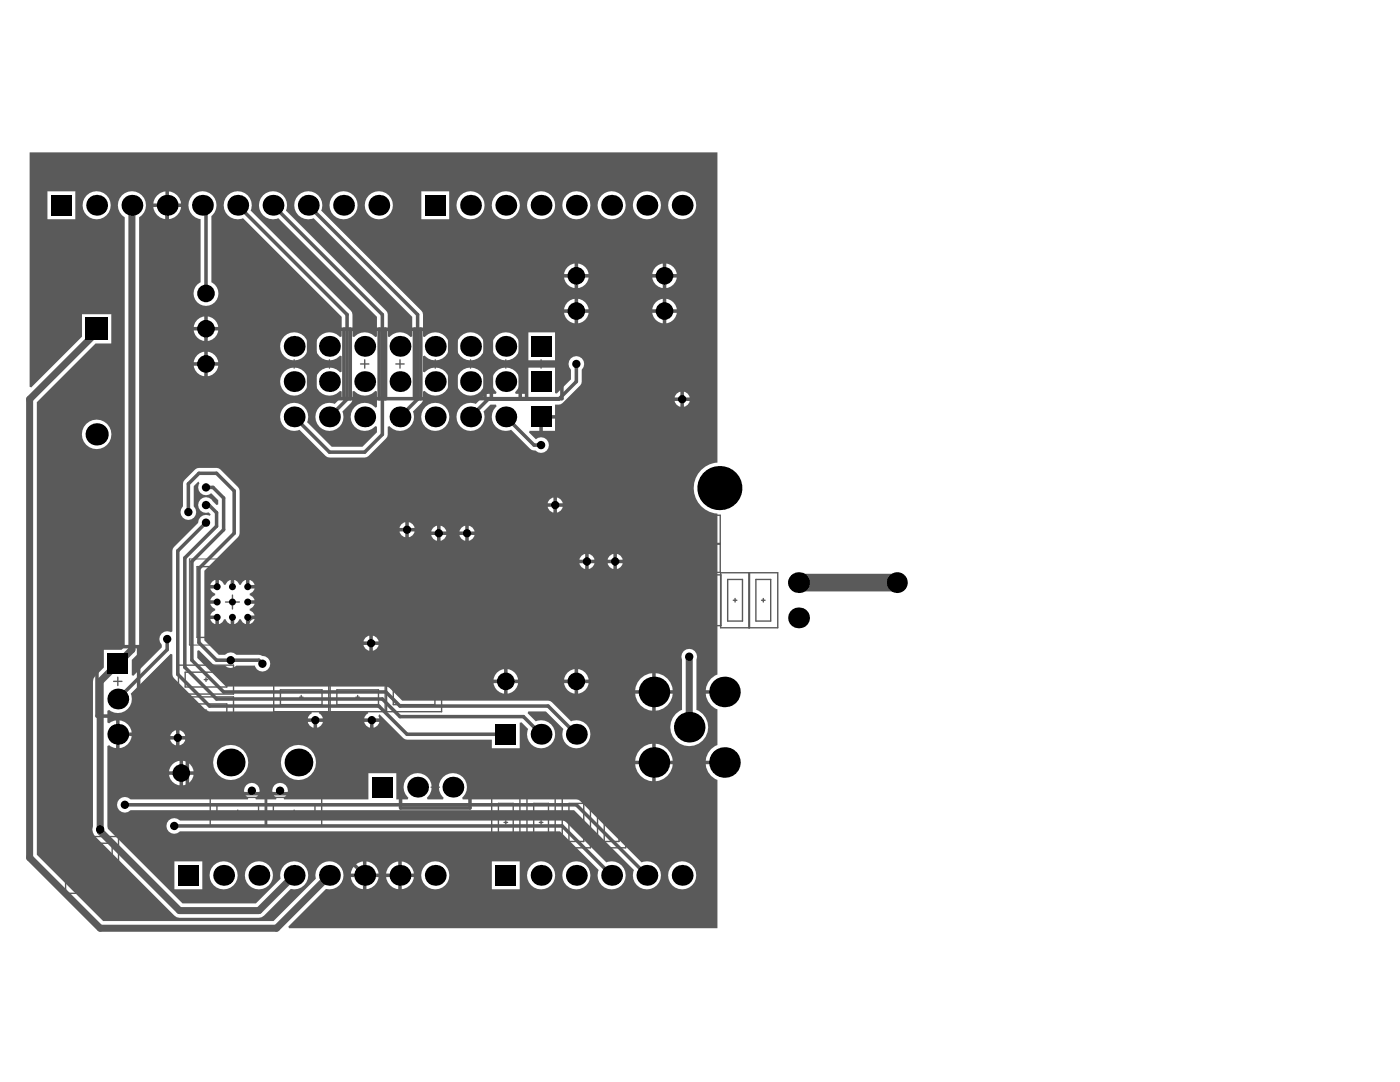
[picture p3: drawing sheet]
<svg xmlns="http://www.w3.org/2000/svg" width="279mm" height="216mm" viewBox="0 0 279 216" stroke-linecap="round" stroke-linejoin="round" font-family="sans-serif">
<g fill="none" stroke="#5a5a5a" stroke-width=".7">
<path d="M54.6 65.7h57.5v13.9h-57.5zM61.6 65.7v13.9M62.9 65.7v13.9M68.6 65.7v13.9M69.9 65.7v13.9M75.7 65.7v13.9M76.9 65.7v13.9M82.7 65.7v13.9M84 65.7v13.9M89.7 65.7v13.9M91 65.7v13.9M96.8 65.7v13.9"/>
<path d="M98.1 65.7v13.9M103.8 65.7v13.9M105.1 65.7v13.9M19.4 129h8.3v13.9h-8.3zM8 146.5h2.8M9.4 145.1v2.8M37.4 145.9h30.5v12.5h-30.5zM79.9 152.9h13.9v8.3h-13.9z"/>
</g>
<g fill="none" stroke="#5a5a5a" stroke-width=".28">
<path d="M57.9 72.6h1.6M58.7 71.8v1.7M64.9 72.6h1.7M65.7 71.8v1.7M72 72.6h1.6M72.8 71.8v1.7M79 72.6h1.7M79.8 71.8v1.7M86 72.6h1.7M86.9 71.8v1.7M93.1 72.6h1.6M93.9 71.8v1.7"/>
<path d="M100.1 72.6h1.7M100.9 71.8v1.7M107.2 72.6h1.6M108 71.8v1.7M117.7 69.8h10.1v5.6h-10.1zM117.7 76.1h10.1v5.7h-10.1zM119 71.1h7.6v3h-7.6zM119 77.5h7.6v2.9h-7.6zM122.4 72.6h.7M122.4 79h.7M122.8 72.3v.7M122.8 78.6v.7"/>
<path d="M48.8 97h11v11h-11zM50.2 98.4h2.9v8.3h-2.9zM54.1 97v11M54.6 97v11M55.5 98.4h2.9v8.3h-2.9zM117.7 82.5h10.1v5.6h-10.1zM119 83.8h7.6v3h-7.6zM122.4 85.3h.7M122.8 84.9v.7M7.9 113.8h10.1v10.9h-10.1zM7.9 119.4h10.1M7.9 119.1h10.1"/>
<path d="M8.8 102.4h8.3v3.8h-8.3zM9.2 115.1h7.6v3h-7.6zM11.6 104.3h2.7M12.6 116.6h.7M13 102.9v2.8M13 116.3v.7M39.3 113.1h14.2v14.1h-14.2zM46.4 118.7v2.8M51.3 102.5h.7M51.7 102.2v.7M56.6 102.5h.7M56.9 102.2v.7"/>
<path d="M58.1 110.6h11v5.7h-11zM58.1 116.9h11v5.8h-11zM59.5 112h8.3v2.9h-8.3zM59.5 118.3h8.3v3h-8.3zM63.3 119.8h.7M63.3 113.4h.7M63.6 113.1v.7M63.6 119.4v.7M71.3 114.9h5.8v4.1h-5.8zM72.8 117h2.8M73.4 103h5.8v11h-5.8zM74.2 115.6v2.7"/>
<path d="M74.8 104.4h3v8.3h-3zM76 108.5h.7M76.3 108.2v.7M79.1 108.7h17v10.9h-17zM80.5 110h2.9v8.3h-2.9zM81.6 114.1h.7M81.9 113.8v.7M84.7 108.7v10.9M84.8 108.7v10.9M86.1 110h2.9v8.3h-2.9zM87.2 114.1h.7M87.6 113.8v.7"/>
<path d="M90.3 108.7v10.9M90.5 108.7v10.9M91.7 110h3v8.3h-3zM92.8 114.1h.8M93.2 113.8v.7M95.9 114.3h5.8v11h-5.8zM97.4 115.6h2.9v8.3h-2.9zM98.5 119.8h.7M98.8 119.4v.7M102.4 116.9h4.1v5.8h-4.1zM103.1 119.8h2.7M104.5 118.4v2.8"/>
<path d="M107.9 103h5.8v11h-5.8zM107.9 114.3h5.8v11h-5.8zM109.3 115.6h3v8.3h-3zM109.3 104.4h3v8.3h-3zM110.4 119.8h.8M110.4 108.5h.8M110.8 108.2v.7M110.8 119.4v.7M114.2 114.3h11.5v11h-11.5zM115.7 115.6h2.9v8.3h-2.9zM116.8 119.8h.7M117.1 119.4v.7"/>
<path d="M119.9 114.3v11M120 114.3v11M121.3 115.6h2.9v8.3h-2.9zM122.4 119.8h.7M122.8 119.4v.7M125.6 119.6h5.6v10.2h-5.6zM131.9 114.7h5.6v10.1h-5.6zM132.8 102.8h10.9v11.4h-10.9zM132.8 108.4h10.9M132.8 108.6h10.9M133.3 116h2.9v7.6h-2.9zM134.1 104.2h8.3v3h-8.3z"/>
<path d="M134.1 109.9h8.3v2.9h-8.3zM134.4 119.8h.7M134.7 119.4v.7M137.9 111.3h.7M137.9 105.7h.7M138.3 114.7h5.6v10.1h-5.6zM138.3 105.3v.8M138.3 111v.7M139.6 116h2.9v7.6h-2.9zM140.7 119.8h.7M141.1 119.4v.7M143.8 114.3h11.4v11h-11.4z"/>
<path d="M145.2 115.6h3v8.3h-3zM146.3 119.8h.8M146.7 119.4v.7M149.4 114.3v11M149.6 114.3v11M150.9 115.6h2.9v8.3h-2.9zM152 119.8h.7M152.3 119.4v.7M9.2 120.4h7.6v3h-7.6zM12.6 121.9h.7M13 121.5v.7M22.7 136h1.6"/>
<path d="M23.5 135.1v1.7M35.6 132.7h11v5.8h-11zM35.6 139.1h11v5.7h-11zM37 134.1h8.3v3h-8.3zM40.8 135.6h.7M41.1 135.3v.7M45 120.1h2.8M54.6 130.3h11v5.7h-11zM54.6 136.2h11v5.8h-11zM56 131.7h8.3v2.9h-8.3zM56 137.6h8.3v3h-8.3zM59.8 139.1h.7"/>
<path d="M59.8 133.1h.7M60.1 132.8v.7M60.1 138.8v.7M65.9 130.3h11v5.7h-11zM65.9 136.2h11v5.8h-11zM67.2 131.7h8.3v2.9h-8.3zM67.2 137.6h8.3v3h-8.3zM71 139.1h.7M71 133.1h.7M71.4 132.8v.7M71.4 138.8v.7M77.2 130.3h10.9v5.7h-10.9z"/>
<path d="M77.2 136.2h10.9v5.8h-10.9zM78.5 131.7h8.3v2.9h-8.3zM78.5 137.6h8.3v3h-8.3zM82.3 139.1h.7M82.3 133.1h.7M82.6 132.8v.7M82.6 138.8v.7M126.9 120.9h3v7.6h-3zM128 124.7h.8M128.4 124.3v.8M37 140.5h8.3v2.9h-8.3zM40.8 141.9h.7"/>
<path d="M41.1 141.6v.7M42 159.1h10.9v5.8h-10.9zM53.2 159.1h11v5.8h-11zM86 157.1h1.7M86.9 156.2v1.7M98.1 159h5.7v10.2h-5.7zM105.2 159h5.6v10.2h-5.6zM112.2 159h5.6v10.2h-5.6zM119.2 159h5.7v10.2h-5.7zM13.1 172.5h11v5.8h-11zM13.5 166.9h10.2v5.7h-10.2zM14.4 173.9h8.3v2.9h-8.3z"/>
<path d="M14.8 168.3h7.6v2.9h-7.6zM18.2 175.4h.7M18.2 169.7h.7M18.6 169.4v.7M18.6 175v.7M43.3 160.5h8.3v3h-8.3zM47.1 162h.7M47.4 161.6v.7M54.6 160.5h8.3v3h-8.3zM58.4 162h.7M58.7 161.6v.7M99.5 160.3h2.9v7.6h-2.9z"/>
<path d="M100.6 164.1h.7M100.9 163.8v.7M106.5 160.3h3v7.6h-3zM107.6 164.1h.7M108 163.8v.7M113.5 160.3h3v7.6h-3zM114.7 164.1h.7M115 163.8v.7M120.6 160.3h2.9v7.6h-2.9zM121.7 164.1h.7M122.1 163.8v.7"/>
<circle cx="51" cy="124.7" r="1.39"/>
</g>
<path d="M8.1 99.2h9.7v10.2h-9.7zM37.8 111.5h17.2v17.2h-17.2zM69.3 113.9h9.7v6.1h-9.7zM101.4 114.9h6.1v9.7h-6.1z" fill="none" stroke="#5a5a5a" stroke-width=".2"/>
<path d="M137.4 143.2v2.7l-.2 .5a.8 .8 0 0 1-1.3 0l-.1-.9M138.3 143.9l.8-.7v3.5" fill="none" stroke="#5a5a5a" stroke-width=".35"/>
<path d="M5.9 30.4h137.3v61.9a5.1 5.1 0 0 0-4.8 5.1 5.1 5.1 0 0 0 4.8 5.1v32.1a3.6 3.6 0 0 0-2.3 3.1h3.7v.7h-3.7a3.6 3.6 0 0 0 2.3 3.1v7.2a3.6 3.6 0 0 0-2.3 3.1h3.7v.7h-3.7a3.6 3.6 0 0 0 2.3 3.1v29.6h-85.5l-.2-.3 7.6-7.5a2.8 2.8 0 0 0 3.4-2.5 2.8 2.8 0 0 0-3-3 2.8 2.8 0 0 0-2.5 3.4l-8.4 8.5h-34l-13.3-13.3v-90.2l11.8-11.8h3.1v-5.8h-5.8v4.5l-10.2 10.1-.3-.1zM33.7 38.2v2.4h2.4a2.7 2.7 0 0 0-2.4-2.4zM31.4 39l-.5 .6-.3 1h2.4v-2.4l-1 .3zM33.7 41.3v2.4a2.7 2.7 0 0 0 2.4-2.4zM30.6 41.3a2.7 2.7 0 0 0 2.4 2.4v-2.4zM84.1 38.2v5.5h5.5v-5.5zM9.5 38.2v5.5h5.5v-5.5zM133.3 41a2.81 2.81 0 0 0 5.6 0 2.81 2.81 0 0 0-5.6 0zM126.3 41a2.81 2.81 0 0 0 5.6 0 2.81 2.81 0 0 0-5.6 0zM119.3 41a2.81 2.81 0 0 0 5.6 0 2.81 2.81 0 0 0-5.6 0zM112.2 41a2.81 2.81 0 0 0 5.6 0 2.81 2.81 0 0 0-5.6 0zM105.2 41a2.81 2.81 0 0 0 5.6 0 2.81 2.81 0 0 0-5.6 0zM98.1 41a2.85 2.85 0 0 0 5.7 0 2.85 2.85 0 0 0-5.7 0zM91.1 41a2.81 2.81 0 0 0 5.6 0 2.81 2.81 0 0 0-5.6 0zM72.8 41a2.81 2.81 0 0 0 5.6 0 2.81 2.81 0 0 0-5.6 0zM65.8 41a2.81 2.81 0 0 0 5.6 0 2.81 2.81 0 0 0-5.6 0zM16.5 41a2.81 2.81 0 0 0 5.6 0 2.81 2.81 0 0 0-5.6 0zM133 52.6v2.1h2.1a2.38 2.38 0 0 0-2.1-2.1zM130.9 53.3l-.4 .5-.3 .9h2.1v-2.1l-.9 .3zM115.4 52.6v2.1h2.1a2.38 2.38 0 0 0-2.1-2.1zM113.3 53.3l-.4 .5-.3 .9h2.1v-2.1l-.9 .3zM133 55.4v2.1a2.38 2.38 0 0 0 2.1-2.1zM130.2 55.4a2.38 2.38 0 0 0 2.1 2.1v-2.1zM115.4 55.4v2.1a2.38 2.38 0 0 0 2.1-2.1zM112.6 55.4a2.38 2.38 0 0 0 2.1 2.1v-2.1zM38.4 39a2.78 2.78 0 0 0-.7 2.9 2.78 2.78 0 0 0 2.3 1.8v12.6a2.48 2.48 0 0 0-.8 3.8 2.48 2.48 0 0 0 3.8 0 2.48 2.48 0 0 0-.8-3.8v-13.2a2.8 2.8 0 0 0 .3-4 2.8 2.8 0 0 0-4.1-.1zM133 59.6v2.1h2.1a2.38 2.38 0 0 0-2.1-2.1zM130.9 60.3l-.4 .5-.3 .9h2.1v-2.1l-.9 .3zM115.4 59.6v2.1h2.1a2.38 2.38 0 0 0-2.1-2.1zM113.3 60.3l-.4 .5-.3 .9h2.1v-2.1l-.9 .3zM133 62.4v2.1a2.38 2.38 0 0 0 2.1-2.1zM130.2 62.4a2.38 2.38 0 0 0 2.1 2.1v-2.1zM115.4 62.4v2.1a2.38 2.38 0 0 0 2.1-2.1zM112.6 62.4a2.38 2.38 0 0 0 2.1 2.1v-2.1zM41.5 63.2v2h2a2.38 2.38 0 0 0-2-2zM39.4 63.8l-.4 .5-.3 .9h2.1v-2l-.9 .2zM45.5 39a2.79 2.79 0 0 0-.4 3.5 2.79 2.79 0 0 0 3.4 1l19.7 19.7v3.9l-.4 .2a2.8 2.8 0 0 0-4-.2 2.8 2.8 0 0 0 0 4 2.8 2.8 0 0 0 4-.1l.4 .1v3.1l-.4 .1a2.8 2.8 0 0 0-4-.2 2.8 2.8 0 0 0 0 4.1 2.8 2.8 0 0 0 4-.2l.4 .1v1.1l-1.4 1.4a2.79 2.79 0 0 0-3.8 2.2 2.79 2.79 0 0 0 3.1 3.2 2.79 2.79 0 0 0 2.2-3.9l2-2v-2l.4-.1a2.76 2.76 0 0 0 4.2 0l.3 .1v3.1l-.3 .1a2.8 2.8 0 0 0-4.1-.1 2.8 2.8 0 0 0 0 4 2.8 2.8 0 0 0 4.1-.2l.3 .1v1.2l-2.9 2.8h-6.1l-4.9-4.9a2.79 2.79 0 0 0-2.2-3.8 2.79 2.79 0 0 0-3.2 3.1 2.79 2.79 0 0 0 3.9 2.3l5.5 5.4 7.5 .1 .7-.3 3.6-3.5 .3-.8v-1.6l.3-.1a2.78 2.78 0 0 0 3.6 .6 2.78 2.78 0 0 0 1.1-3.5l1.9-2 .1-2 .4-.1a2.8 2.8 0 0 0 4 .2 2.8 2.8 0 0 0 0-4.1 2.8 2.8 0 0 0-4 .2l-.4-.1v-3.1l.4-.1a2.8 2.8 0 0 0 4 .1 2.8 2.8 0 0 0 0-4 2.8 2.8 0 0 0-4 .2l-.4-.2v-4.3l-.3-.8-20-20a2.79 2.79 0 0 0-2.2-3.8 2.79 2.79 0 0 0-3.2 3.1 2.79 2.79 0 0 0 3.9 2.2l19.7 19.7v3.9l-.4 .2a2.76 2.76 0 0 0-4.2 0l-.3-.2v-4.3l-.3-.8-20-20a2.79 2.79 0 0 0-2.3-3.8 2.79 2.79 0 0 0-3.1 3.1 2.79 2.79 0 0 0 3.8 2.2l19.7 19.7v3.9l-.3 .2a2.76 2.76 0 0 0-4.2 0l-.4-.2v-4.3l-.3-.8-20-20a2.79 2.79 0 0 0-1-3.4 2.79 2.79 0 0 0-3.5 .4zM41.5 65.9v2.1a2.38 2.38 0 0 0 2-2.1zM38.7 65.9a2.38 2.38 0 0 0 2.1 2.1v-2.1zM105.2 66.3v5.6h5.6v-5.6zM98.1 69.1a2.85 2.85 0 0 0 5.7 0 2.85 2.85 0 0 0-5.7 0zM91.1 69.1a2.81 2.81 0 0 0 5.6 0 2.81 2.81 0 0 0-5.6 0zM55.9 69.1a2.81 2.81 0 0 0 5.6 0 2.81 2.81 0 0 0-5.6 0zM41.5 70.2v2.1h2a2.38 2.38 0 0 0-2-2.1zM39.4 70.9l-.4 .5-.3 .9h2.1v-2.1l-.9 .3zM41.5 73v2.1a2.38 2.38 0 0 0 2-2.1zM38.7 73a2.38 2.38 0 0 0 2.1 2.1v-2.1zM91.9 81.2a2.8 2.8 0 0 0 1.4 4.7 2.8 2.8 0 0 0 3.2-3.8l1.4-1.4h1.1l.1 .4a2.78 2.78 0 0 0-.5 3.6 2.78 2.78 0 0 0 3.4 1.1l4.2 4a1.37 1.37 0 0 1 1.2 .5 1.56 1.56 0 0 0 2.1-1.7 1.56 1.56 0 0 0-2.6-.9l-1.3-1.4 .1-.3h1.9v-2.8h.4v-.4h2.8v-2.1h1.1l.4-.3 3.7-3.8 .1-2.8a1.56 1.56 0 0 0 0-2.3 1.56 1.56 0 0 0-2.2 0 1.56 1.56 0 0 0 0 2.3v1.9l-2.8 2.8-.3-.1v-5h-5.6v5.2h-2.3l-.1-.4a2.8 2.8 0 0 0 .2-4 2.8 2.8 0 0 0-4.1 0 2.8 2.8 0 0 0 .2 4l-.1 .4-2 .1-2 1.9a2.71 2.71 0 0 0-3.1 .6zM91.1 76.1a2.81 2.81 0 0 0 5.6 0 2.81 2.81 0 0 0-5.6 0zM55.9 76.1a2.81 2.81 0 0 0 5.6 0 2.81 2.81 0 0 0-5.6 0zM136.5 78.2v1.1h1.1a1.39 1.39 0 0 0-1.1-1.1zM135 78.6l-.4 .7h1.2v-1.1zM136.5 80v1.2a1.39 1.39 0 0 0 1.1-1.2zM134.6 80a1.39 1.39 0 0 0 1.2 1.2v-1.2zM108.3 83.5v2.5h2.5v-2.5zM84.1 83.2a2.81 2.81 0 0 0 5.6 0 2.81 2.81 0 0 0-5.6 0zM16.3 86.7a2.95 2.95 0 0 0 5.9 0 2.95 2.95 0 0 0-5.9 0zM111.2 99.3v1.1h1.1a1.39 1.39 0 0 0-1.1-1.1zM109.7 99.7l-.4 .7h1.1v-1.1zM111.2 101.1v1.2a1.39 1.39 0 0 0 1.1-1.2zM109.3 101.1a1.39 1.39 0 0 0 1.1 1.2v-1.2zM81.6 104.2v1.1h1.1a1.39 1.39 0 0 0-1.1-1.1zM80.1 104.6l-.4 .7h1.2v-1.1zM93.6 104.9v1.2h1.1a1.39 1.39 0 0 0-1.1-1.2zM92.1 105.3l-.4 .8h1.1v-1.2zM87.9 104.9v1.2h1.2a1.39 1.39 0 0 0-1.2-1.2zM86.5 105.3l-.4 .8h1.1v-1.2zM81.6 106.1v1.1a1.39 1.39 0 0 0 1.1-1.1zM79.7 106.1a1.39 1.39 0 0 0 1.2 1.1v-1.1zM93.6 106.8v1.1a1.39 1.39 0 0 0 1.1-1.1zM91.7 106.8a1.39 1.39 0 0 0 1.1 1.1v-1.1zM87.9 106.8v1.1a1.39 1.39 0 0 0 1.2-1.1zM86.1 106.8a1.39 1.39 0 0 0 1.1 1.1v-1.1zM123.1 110.5v1.2h1.2a1.39 1.39 0 0 0-1.2-1.2zM121.7 110.9l-.4 .8h1.1v-1.2zM117.5 110.5v1.2h1.1a1.39 1.39 0 0 0-1.1-1.2zM116 110.9l-.4 .8h1.2v-1.2zM123.1 112.4v1.1a1.39 1.39 0 0 0 1.2-1.1zM121.3 112.4a1.39 1.39 0 0 0 1.1 1.1v-1.1zM117.5 112.4v1.1a1.39 1.39 0 0 0 1.1-1.1zM115.6 112.4a1.39 1.39 0 0 0 1.2 1.1v-1.1zM42 117.4a1.26 1.26 0 0 0 .9 1v.4a1.26 1.26 0 0 0-.9 1h1.3v.7h-1.3a1.26 1.26 0 0 0 .9 1v.3a1.26 1.26 0 0 0-.9 1h1.3v.4h.4v1.3a1.26 1.26 0 0 0 1-.9h.3a1.26 1.26 0 0 0 1 .9v-1.3h.7v1.3a1.26 1.26 0 0 0 1-.9h.4a1.26 1.26 0 0 0 1 .9v-1.3h.3v-.4h1.4a1.26 1.26 0 0 0-1-1v-.3a1.26 1.26 0 0 0 1-1h-1.4v-.7h1.4a1.26 1.26 0 0 0-1-1v-.4a1.26 1.26 0 0 0 1-1h-1.4v-.3h-.3v-1.4a1.26 1.26 0 0 0-1 1h-.4a1.26 1.26 0 0 0-1-1v1.4h-.7v-1.4a1.26 1.26 0 0 0-1 1h-.3a1.26 1.26 0 0 0-1-1v1.4h-.4v.3zM49.8 115.7v1h1a1.26 1.26 0 0 0-1-1zM42.3 116.1l-.3 .6h1v-1zM49.8 123.5v1a1.26 1.26 0 0 0 1-1zM42 123.5a1.26 1.26 0 0 0 1 1v-1zM74.4 126.8v1.2h1.1a1.39 1.39 0 0 0-1.1-1.2zM72.9 127.2l-.3 .8h1.1v-1.2zM74.4 128.7v1.1a1.39 1.39 0 0 0 1.1-1.1zM72.6 128.7a1.39 1.39 0 0 0 1.1 1.1v-1.1zM24.3 39a2.8 2.8 0 0 0 .6 4.4v85.6l-.6 .7h-3.6v3.5l-1.7 1.7-.3 .5-.1 .6v28.9a2.03 2.03 0 0 0 .4 2l15.8 15.8 .5 .3 .5 .1h15.9l.5-.1 .5-.3 5.3-5.3a2.8 2.8 0 0 0 3.5-2.5 2.8 2.8 0 0 0-3-3 2.8 2.8 0 0 0-2.5 3.4l-4.9 5h-14.7l-14.9-14.9-.1-16.5 .4-.2 .3 .2 1.1 .4v-5.5l-1.1 .3-.3 .2-.4-.1v-2.4l.4-.1a2.77 2.77 0 0 0 3.4 0 2.77 2.77 0 0 0 .9-3.3l8-7.9 .3 .1 .1 4.4 6.9 6.9 20.7 .1 .1 .3-.4 .3-.4 .7h3l-.4-.7-.4-.3 .1-.3h9.7l.1 .3-.4 .3-.4 .7h3l-.2-.4 .2-.4 5.1 5 17.4 .1v1.7h5.5v-5.1l.4-.1 1.3 1.4a2.79 2.79 0 0 0 2.2 3.8 2.79 2.79 0 0 0 3.2-3.1 2.79 2.79 0 0 0-3.9-2.3l-1.6-1.6 .1-.3h3.5l3.5 3.5a2.79 2.79 0 0 0 2.3 3.8 2.79 2.79 0 0 0 3.1-3.1 2.79 2.79 0 0 0-3.8-2.3l-3.8-3.8-.8-.3h-29.1l-2.5-2.5-.8-.3h-31.9l-5.7-5.7v-1.4l.3-.2 3.1 3 2.1 .1a1.54 1.54 0 0 0 2.3 0h3.7a1.55 1.55 0 0 0 1.8 1.2 1.55 1.55 0 0 0 1.2-1.7 1.55 1.55 0 0 0-1.6-1.4l-.6-.2h-4.5a1.54 1.54 0 0 0-2.3 0h-1.2l-2.9-2.9v-13.9l6.9-7.1v-9.3l-4.1-4.1h-4.3l-2.7 2.7-.1 5a1.56 1.56 0 0 0 0 2.2 1.56 1.56 0 0 0 2.2 0 1.56 1.56 0 0 0 0-2.2v-4.1l.9-.9 .2 .3a1.54 1.54 0 0 0 .3 2.1 1.54 1.54 0 0 0 2-.1l1.5 1.4v.8l-.4 .2-.7-.8a1.56 1.56 0 0 0-2.1-.6 1.56 1.56 0 0 0-.7 2 1.56 1.56 0 0 0 1.9 .8l.5 .5-.3 .2a1.55 1.55 0 0 0-2.2 1.4l-5.1 5.2-.1 16.5-.3 .2a1.55 1.55 0 0 0-2 .4 1.55 1.55 0 0 0 .2 2v.6l-5.7 5.6-.3-.1v-3l1-1.1 .4-.4 .1-.6v-86.2a2.8 2.8 0 0 0 .7-4.2 2.8 2.8 0 0 0-4.2-.2zM115.4 133.5v2.1h2.1a2.38 2.38 0 0 0-2.1-2.1zM113.3 134.2l-.4 .5-.3 .9h2.1v-2.1l-.9 .3zM101.3 133.5v2.1h2.1a2.38 2.38 0 0 0-2.1-2.1zM99.2 134.2l-.4 .5-.3 .9h2.1v-2.1l-.9 .3zM130.9 134.3v3.4h3.3a3.7 3.7 0 0 0-3.3-3.4zM127.8 135.4l-.6 .8-.3 .9-.1 .6h3.4v-3.4l-.7 .1-.9 .4zM115.4 136.3v2.1a2.38 2.38 0 0 0 2.1-2.1zM112.6 136.3a2.38 2.38 0 0 0 2.1 2.1v-2.1zM101.3 136.3v2.1a2.38 2.38 0 0 0 2.1-2.1zM98.5 136.3a2.38 2.38 0 0 0 2.1 2.1v-2.1zM130.9 138.4v3.4a3.7 3.7 0 0 0 3.3-3.4zM126.8 138.4a3.7 3.7 0 0 0 3.4 3.4v-3.4zM74.5 144.1v1.1a1.39 1.39 0 0 0 1.2-1.1zM72.7 144.1a1.39 1.39 0 0 0 1.1 1.1v-1.1zM63.3 144.1v1.1a1.39 1.39 0 0 0 1.1-1.1zM61.4 144.1a1.39 1.39 0 0 0 1.2 1.1v-1.1zM23.9 143.8v2.4h2.4a2.7 2.7 0 0 0-2.4-2.4zM35.8 145.7v1.2h1.2a1.39 1.39 0 0 0-1.2-1.2zM34.4 146.1l-.4 .8h1.1v-1.2zM35.8 147.6v1.1a1.39 1.39 0 0 0 1.2-1.1zM34 147.6a1.39 1.39 0 0 0 1.1 1.1v-1.1zM136.4 129.9a1.55 1.55 0 0 0-.3 1.7v10a3.8 3.8 0 0 0-1.5 5.8 3.8 3.8 0 0 0 5.9 0 3.8 3.8 0 0 0-1.5-5.8v-10a1.56 1.56 0 0 0-.6-1.9 1.56 1.56 0 0 0-2 .2zM23.9 146.9v2.4a2.7 2.7 0 0 0 2.4-2.4zM130.9 148.4v3.4h3.3a3.7 3.7 0 0 0-3.3-3.4zM127.8 149.5l-.6 .8-.3 .9-.1 .6h3.4v-3.4l-.7 .1-.9 .4zM36.5 151.8v2.1h2.1a2.38 2.38 0 0 0-2.1-2.1zM34.4 152.5l-.4 .5-.3 .9h2.1v-2.1l-.9 .3zM56.1 152.1a3.5 3.5 0 0 0 7 0 3.5 3.5 0 0 0-7 0zM42.5 152.1a3.5 3.5 0 0 0 7 0 3.5 3.5 0 0 0-7 0zM130.9 152.5v3.4a3.7 3.7 0 0 0 3.3-3.4zM126.8 152.5a3.7 3.7 0 0 0 3.4 3.4v-3.4zM36.5 154.6v2.1a2.38 2.38 0 0 0 2.1-2.1zM33.7 154.6a2.38 2.38 0 0 0 2.1 2.1v-2.1zM23.8 159.5a1.56 1.56 0 0 0 0 2.2 1.56 1.56 0 0 0 2.2 0h88.6l11.9 11.9a2.79 2.79 0 0 0 2.2 3.8 2.79 2.79 0 0 0 3.2-3.1 2.79 2.79 0 0 0-3.9-2.2l-12.6-12.5-23-.1-.2-.3a2.8 2.8 0 0 0 .2-4.1 2.8 2.8 0 0 0-4 0 2.8 2.8 0 0 0 .1 4.1l-.1 .3h-3.1l-.1-.3a2.8 2.8 0 0 0 .2-4.1 2.8 2.8 0 0 0-4.1 0 2.8 2.8 0 0 0 .2 4.1l-.1 .3h-2.3v-5.2h-5.6v5.2h-16.8l-.1-.3a1.56 1.56 0 0 0 .5-2.4 1.56 1.56 0 0 0-2.4 0 1.56 1.56 0 0 0 .5 2.4l-.1 .3h-4l-.2-.3a1.56 1.56 0 0 0 .6-2.4 1.56 1.56 0 0 0-2.5 0 1.56 1.56 0 0 0 .6 2.4l-.1 .3h-23.5a1.55 1.55 0 0 0-2.2 0zM80.2 171.9v2.4h2.4a2.7 2.7 0 0 0-2.4-2.4zM77.8 172.7l-.4 .6-.3 1h2.4v-2.4l-1.1 .3zM73.1 171.9v2.4h2.4a2.7 2.7 0 0 0-2.4-2.4zM70.8 172.7l-.4 .6-.4 1h2.4v-2.4l-1 .3zM80.2 175v2.4a2.7 2.7 0 0 0 2.4-2.4zM77.1 175a2.7 2.7 0 0 0 2.4 2.4v-2.4zM73.1 175v2.4a2.7 2.7 0 0 0 2.4-2.4zM70 175a2.7 2.7 0 0 0 2.4 2.4v-2.4zM98.2 171.9v5.5h5.5v-5.5zM34.8 171.9v5.5h5.6v-5.5zM133.3 174.7a2.81 2.81 0 0 0 5.6 0 2.81 2.81 0 0 0-5.6 0zM33.7 163.7a1.56 1.56 0 0 0 0 2.2 1.56 1.56 0 0 0 2.2 0h75.9l7.7 7.7a2.79 2.79 0 0 0 2.2 3.8 2.79 2.79 0 0 0 3.1-3.1 2.79 2.79 0 0 0-3.8-2.2l-8-8-.8-.4h-76.3a1.55 1.55 0 0 0-2.2 0zM112.2 174.7a2.81 2.81 0 0 0 5.6 0 2.81 2.81 0 0 0-5.6 0zM105.2 174.7a2.81 2.81 0 0 0 5.6 0 2.81 2.81 0 0 0-5.6 0zM84.1 174.7a2.81 2.81 0 0 0 5.6 0 2.81 2.81 0 0 0-5.6 0zM48.9 174.7a2.81 2.81 0 0 0 5.6 0 2.81 2.81 0 0 0-5.6 0zM41.8 174.7a2.81 2.81 0 0 0 5.6 0 2.81 2.81 0 0 0-5.6 0z" fill="#5a5a5a"/>
<g fill="none" stroke="#5a5a5a" stroke-width=".7">
<path d="M33.4 41v59.1M41.1 41.7v16.9M47.4 41l21.9 21.8v16.9l-3.6 3.5M54.5 41l21.8 21.8v23.9l-3.5 3.5h-7.1l-7-7M61.5 41l21.8 21.8v16.9l-3.5 3.5M115 72.6v3.5l-3.5 3.6h-14.1l-3.5 3.5M41.1 97.3h1.4l2.1 2.1v6.3l-6.3 6.3v19.7l6.3 6.4h32.4l2.8 2.8h29.6l5.6 5.6M100.9 83.2l5.7 5.6h1.4M37.6 102.2v-5.6l2.1-2.2h3.5l3.5 3.6v8.4l-7 7v14.8l3.5 3.5h8.5l.7 .7M41.1 100.8h.6l1.5 1.5v2.7l-6.3 6.3v21.8l6.3 6.4h33.1l3.5 3.5h24.7l3.5 3.5M41.1 104.3l-5.6 5.6v24.7l6.3 6.3h33.8l5.6 5.6h19.7M33.4 127.5v2.1l-9.9 9.9"/>
<path d="M24.9 160.6h90.1l14.1 14.1M34.8 164.8h77.4l9.9 9.9M50.3 167.6h15.4l7.1 7.1"/>
</g>
<path d="M26.3 41v88.6l-6.3 6.4v29.9l15.8 15.8h15.9l7-7M20 65.6l-14.1 14.1v91.4l14.1 14.1h35.2l10.5-10.5M137.5 131v14.1" fill="none" stroke="#5a5a5a" stroke-width="1.4"/>
<path d="M159 116.3h20.1" fill="none" stroke="#5a5a5a" stroke-width="3.5"/>
<g fill="#000">
<circle cx="19.3" cy="41" r="2.08"/>
<circle cx="26.3" cy="41" r="2.08"/>
<circle cx="33.4" cy="41" r="2.08"/>
<circle cx="40.4" cy="41" r="2.08"/>
<circle cx="41.1" cy="58.6" r="1.76"/>
<circle cx="47.4" cy="41" r="2.08"/>
<circle cx="54.5" cy="41" r="2.08"/>
<circle cx="61.5" cy="41" r="2.08"/>
<circle cx="68.6" cy="41" r="2.08"/>
<circle cx="75.6" cy="41" r="2.08"/>
<circle cx="93.9" cy="41" r="2.08"/>
<circle cx="100.9" cy="41" r="2.08"/>
<circle cx="108" cy="41" r="2.08"/>
<circle cx="115" cy="55" r="1.76"/>
<circle cx="115" cy="41" r="2.08"/>
<circle cx="122.1" cy="41" r="2.08"/>
<circle cx="129.1" cy="41" r="2.08"/>
<circle cx="132.6" cy="55" r="1.76"/>
<circle cx="136.1" cy="41" r="2.08"/>
<circle cx="41.1" cy="72.6" r="1.76"/>
<circle cx="41.1" cy="65.6" r="1.76"/>
<circle cx="58.7" cy="69.1" r="2.08"/>
<circle cx="58.7" cy="76.1" r="2.08"/>
<circle cx="65.7" cy="69.1" r="2.08"/>
<circle cx="65.7" cy="76.1" r="2.08"/>
<circle cx="72.8" cy="69.1" r="2.08"/>
<circle cx="72.8" cy="76.1" r="2.08"/>
<circle cx="79.8" cy="69.1" r="2.08"/>
<circle cx="79.8" cy="76.1" r="2.08"/>
<circle cx="86.9" cy="76.1" r="2.08"/>
<circle cx="86.9" cy="69.1" r="2.08"/>
<circle cx="93.9" cy="69.1" r="2.08"/>
<circle cx="93.9" cy="76.1" r="2.08"/>
<circle cx="100.9" cy="69.1" r="2.08"/>
<circle cx="100.9" cy="76.1" r="2.08"/>
<circle cx="115" cy="72.6" r=".83"/>
<circle cx="115" cy="62.1" r="1.76"/>
<circle cx="132.6" cy="62.1" r="1.76"/>
<circle cx="136.1" cy="79.7" r=".83"/>
<circle cx="19.3" cy="86.7" r="2.22"/>
<circle cx="41.1" cy="97.3" r=".83"/>
<circle cx="58.7" cy="83.2" r="2.08"/>
<circle cx="65.7" cy="83.2" r="2.08"/>
<circle cx="72.8" cy="83.2" r="2.08"/>
<circle cx="79.8" cy="83.2" r="2.08"/>
<circle cx="86.9" cy="83.2" r="2.08"/>
<circle cx="93.9" cy="83.2" r="2.08"/>
<circle cx="100.9" cy="83.2" r="2.08"/>
<circle cx="108" cy="88.8" r=".83"/>
<circle cx="143.6" cy="97.4" r="4.4"/>
<circle cx="37.6" cy="102.2" r=".83"/>
<circle cx="41.1" cy="100.8" r=".83"/>
<circle cx="41.1" cy="104.3" r=".83"/>
<circle cx="43.3" cy="117.1" r=".69"/>
<circle cx="46.4" cy="117.1" r=".69"/>
<circle cx="49.4" cy="117.1" r=".69"/>
<circle cx="81.2" cy="105.7" r=".83"/>
<circle cx="87.6" cy="106.4" r=".83"/>
<circle cx="93.2" cy="106.4" r=".83"/>
<circle cx="110.8" cy="100.8" r=".83"/>
<circle cx="117.1" cy="112" r=".83"/>
<circle cx="122.8" cy="112" r=".83"/>
<circle cx="159.4" cy="116.3" r="2.08"/>
<circle cx="179.1" cy="116.3" r="2.08"/>
<circle cx="23.5" cy="139.5" r="2.08"/>
<circle cx="33.4" cy="127.5" r=".83"/>
<circle cx="43.3" cy="123.2" r=".69"/>
<circle cx="43.3" cy="120.1" r=".69"/>
<circle cx="46" cy="131.7" r=".83"/>
<circle cx="46.4" cy="123.2" r=".69"/>
<circle cx="46.4" cy="120.1" r=".69"/>
<circle cx="49.4" cy="123.2" r=".69"/>
<circle cx="49.4" cy="120.1" r=".69"/>
<circle cx="52.4" cy="132.4" r=".83"/>
<circle cx="74.1" cy="128.3" r=".83"/>
<circle cx="100.9" cy="136" r="1.76"/>
<circle cx="115" cy="136" r="1.76"/>
<circle cx="130.5" cy="138.1" r="3"/>
<circle cx="137.5" cy="131" r=".83"/>
<circle cx="144.6" cy="138.1" r="3"/>
<circle cx="159.4" cy="123.3" r="2.08"/>
<circle cx="23.5" cy="146.5" r="2.08"/>
<circle cx="35.5" cy="147.2" r=".83"/>
<circle cx="36.2" cy="154.3" r="1.76"/>
<circle cx="46" cy="152.1" r="2.77"/>
<circle cx="50.3" cy="157.8" r=".83"/>
<circle cx="55.9" cy="157.8" r=".83"/>
<circle cx="59.6" cy="152.1" r="2.77"/>
<circle cx="62.9" cy="143.7" r=".83"/>
<circle cx="74.2" cy="143.7" r=".83"/>
<circle cx="83.3" cy="157.1" r="2.08"/>
<circle cx="90.4" cy="157.1" r="2.08"/>
<circle cx="108" cy="146.5" r="2.08"/>
<circle cx="115" cy="146.5" r="2.08"/>
<circle cx="130.5" cy="152.1" r="3"/>
<circle cx="137.5" cy="145.1" r="3"/>
<circle cx="144.6" cy="152.1" r="3"/>
<circle cx="20" cy="165.5" r=".83"/>
<circle cx="24.9" cy="160.6" r=".83"/>
<circle cx="34.8" cy="164.8" r=".83"/>
<circle cx="44.6" cy="174.7" r="2.08"/>
<circle cx="51.7" cy="174.7" r="2.08"/>
<circle cx="58.7" cy="174.7" r="2.08"/>
<circle cx="65.7" cy="174.7" r="2.08"/>
<circle cx="72.8" cy="174.7" r="2.08"/>
<circle cx="79.8" cy="174.7" r="2.08"/>
<circle cx="86.9" cy="174.7" r="2.08"/>
<circle cx="108" cy="174.7" r="2.08"/>
<circle cx="115" cy="174.7" r="2.08"/>
<circle cx="122.1" cy="174.7" r="2.08"/>
<circle cx="129.1" cy="174.7" r="2.08"/>
<circle cx="136.1" cy="174.7" r="2.08"/>
</g>
<g fill="#000">
<path d="M10.2 38.9h4.1v4.1h-4.1z" fill-rule="evenodd"/>
<path d="M84.8 38.9h4.1v4.1h-4.1z" fill-rule="evenodd"/>
<path d="M17.1 63.4h4.4v4.4h-4.4z" fill-rule="evenodd"/>
<path d="M105.9 74.1h4.2v4.1h-4.2z" fill-rule="evenodd"/>
<path d="M105.9 67h4.2v4.2h-4.2z" fill-rule="evenodd"/>
<path d="M105.9 81.1h4.2v4.2h-4.2z" fill-rule="evenodd"/>
<path d="M21.4 130.4h4.2v4.1h-4.2z" fill-rule="evenodd"/>
<path d="M74.2 155h4.2v4.1h-4.2z" fill-rule="evenodd"/>
<path d="M98.9 144.4h4.1v4.2h-4.1z" fill-rule="evenodd"/>
<path d="M35.5 172.6h4.2v4.1h-4.2z" fill-rule="evenodd"/>
<path d="M98.9 172.6h4.1v4.1h-4.1z" fill-rule="evenodd"/>
</g>
</svg>
